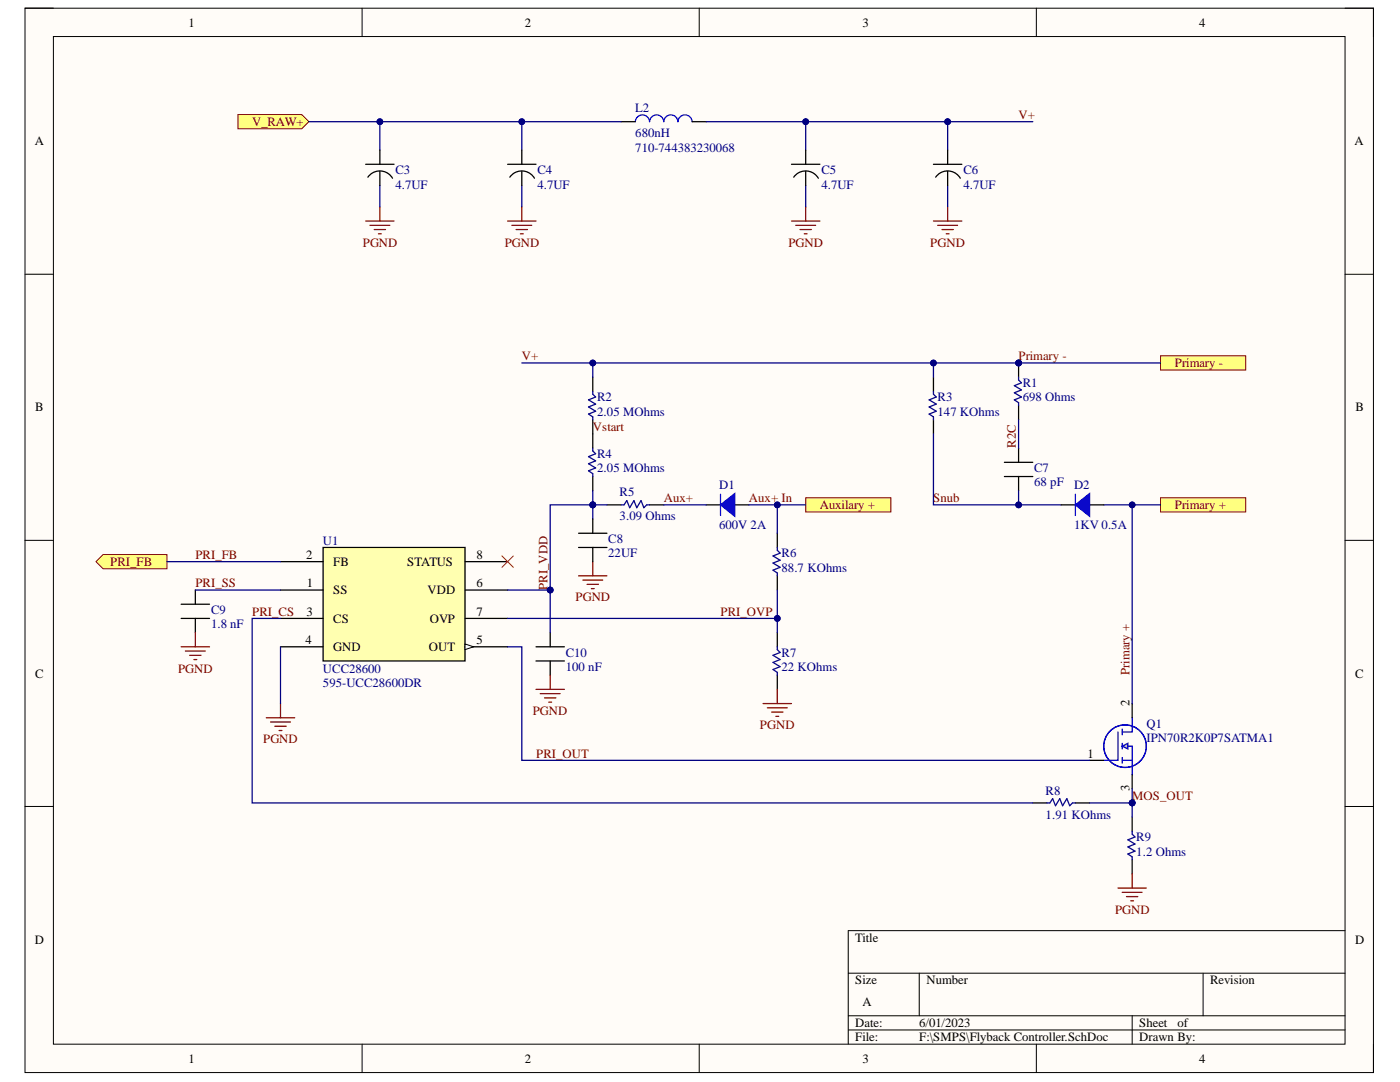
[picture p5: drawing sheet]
<svg xmlns="http://www.w3.org/2000/svg" width="279mm" height="216mm" viewBox="0 0 279 216" stroke-linecap="round" stroke-linejoin="round" font-family="sans-serif">
<defs><g id="words">
<g font-size="2.5">
<text x="37.6" y="5.3">1</text>
<text x="104.7" y="5.3">2</text>
<text x="172.1" y="5.3">3</text>
<text x="239.3" y="5.3">4</text>
<text x="6.9" y="29">A</text>
<text x="270.3" y="29">A</text>
<text x="7" y="82.1">B</text>
<text x="270.5" y="82.1">B</text>
<text x="61.1" y="111.5">2</text>
<text x="66.5" y="112.9">FB</text>
<text x="81.3" y="112.9">STATUS</text>
<text x="95.1" y="111.5">8</text>
<text x="61.2" y="117.2">1</text>
<text x="66.5" y="118.6">SS</text>
<text x="85.3" y="118.6">VDD</text>
<text x="95.1" y="117.2">6</text>
<text x="61.2" y="122.9">3</text>
<text x="66.5" y="124.2">CS</text>
<text x="85.8" y="124.2">OVP</text>
<text x="95.1" y="122.9">7</text>
<text x="61" y="128.5">4</text>
<text x="66.5" y="129.9">GND</text>
<text x="85.6" y="129.9">OUT</text>
<text x="95.1" y="128.5">5</text>
<text x="7" y="135.2">C</text>
<text x="270.4" y="135.2">C</text>
<text x="225.4" y="141" transform="rotate(-90 225.4 141)">2</text>
<text x="217" y="151.2">1</text>
<text x="225.4" y="157.9" transform="rotate(-90 225.4 157.9)">3</text>
<text x="6.9" y="188.3">D</text>
<text x="170.7" y="188">Title</text>
<text x="270.4" y="188.3">D</text>
<text x="170.7" y="196.4">Size</text>
<text x="184.9" y="196.4">Number</text>
<text x="241.5" y="196.4">Revision</text>
<text x="172.1" y="200.7">A</text>
<text x="170.7" y="205">Date:</text>
<text x="170.7" y="207.8">File:</text>
<text x="183.5" y="205">6/01/2023</text>
<text x="183.5" y="207.8">F:\SMPS\Flyback Controller.SchDoc</text>
<text x="227.4" y="205">Sheet</text>
<text x="227.4" y="207.8">Drawn By:</text>
<text x="235" y="205">of</text>
<text x="37.6" y="212.1">1</text>
<text x="104.7" y="212.1">2</text>
<text x="172.1" y="212.1">3</text>
<text x="239.3" y="212.1">4</text>
</g>
<g font-size="2.5" fill="#000080">
<text x="126.8" y="22.4">L2</text>
<text x="126.8" y="27.4">680nH</text>
<text x="78.9" y="34.8">C3</text>
<text x="107.3" y="34.8">C4</text>
<text x="126.8" y="30.3">710-744383230068</text>
<text x="163.9" y="34.8">C5</text>
<text x="192.3" y="34.8">C6</text>
<text x="78.9" y="37.6">4.7UF</text>
<text x="107.3" y="37.6">4.7UF</text>
<text x="163.9" y="37.6">4.7UF</text>
<text x="192.3" y="37.6">4.7UF</text>
<text x="204.1" y="77.3">R1</text>
<text x="119.2" y="80.1">R2</text>
<text x="119.2" y="83">2.05 MOhms</text>
<text x="187.1" y="80.1">R3</text>
<text x="187.1" y="83">147 KOhms</text>
<text x="204.1" y="80.1">698 Ohms</text>
<text x="119.2" y="91.4">R4</text>
<text x="119.2" y="94.2">2.05 MOhms</text>
<text x="206.4" y="94.2">C7</text>
<text x="123.7" y="99">R5</text>
<text x="143.5" y="97.7">D1</text>
<text x="206.4" y="97.1">68 pF</text>
<text x="214.3" y="97.7">D2</text>
<text x="123.7" y="103.8">3.09 Ohms</text>
<text x="143.5" y="105.5">600V 2A</text>
<text x="214.3" y="105.5">1KV 0.5A</text>
<text x="64.5" y="108.7">U1</text>
<text x="121.4" y="108.4">C8</text>
<text x="121.4" y="111.2">22UF</text>
<text x="156" y="111.2">R6</text>
<text x="156" y="114.1">88.7 KOhms</text>
<text x="42.1" y="122.5">C9</text>
<text x="42.1" y="125.4">1.8 nF</text>
<text x="112.9" y="131.1">C10</text>
<text x="156" y="131.1">R7</text>
<text x="64.5" y="137">595-UCC28600DR</text>
<text x="64.5" y="134.2">UCC28600</text>
<text x="112.9" y="133.9">100 nF</text>
<text x="156" y="133.9">22 KOhms</text>
<text x="228.8" y="145.2">Q1</text>
<text x="228.8" y="148.1">IPN70R2K0P7SATMA1</text>
<text x="208.7" y="158.5">R8</text>
<text x="208.7" y="163.4">1.91 KOhms</text>
<text x="226.8" y="167.8">R9</text>
<text x="226.8" y="170.7">1.2 Ohms</text>
</g>
<g font-size="2.5" fill="#800000">
<text x="203.3" y="23.8">V+</text>
<text x="50.3" y="25.1">V_RAW+</text>
<text x="72.4" y="49.2">PGND</text>
<text x="100.7" y="49.2">PGND</text>
<text x="157.3" y="49.2">PGND</text>
<text x="185.7" y="49.2">PGND</text>
<text x="104.1" y="71.9">V+</text>
<text x="203.3" y="71.9">Primary -</text>
<text x="234.5" y="73.3">Primary -</text>
<text x="118.3" y="86">Vstart</text>
<text x="202.8" y="89.4" transform="rotate(-90 202.8 89.4)">R2C</text>
<text x="132.5" y="100.2">Aux+</text>
<text x="149.5" y="100.2">Aux+ In</text>
<text x="163.6" y="101.6">Auxilary +</text>
<text x="186.3" y="100.2">Snub</text>
<text x="234.5" y="101.6">Primary +</text>
<text x="22" y="112.9">PRI_FB</text>
<text x="39" y="111.5">PRI_FB</text>
<text x="39" y="117.2">PRI_SS</text>
<text x="109.3" y="117.7" transform="rotate(-90 109.3 117.7)">PRI_VDD</text>
<text x="114.9" y="120">PGND</text>
<text x="50.3" y="122.9">PRI_CS</text>
<text x="143.8" y="122.9">PRI_OVP</text>
<text x="35.5" y="134.2">PGND</text>
<text x="225.4" y="134.7" transform="rotate(-90 225.4 134.7)">Primary +</text>
<text x="106.3" y="142.7">PGND</text>
<text x="52.5" y="148.3">PGND</text>
<text x="151.7" y="145.5">PGND</text>
<text x="107" y="151.2">PRI_OUT</text>
<text x="225.9" y="159.6">MOS_OUT</text>
<text x="222.5" y="182.3">PGND</text>
</g>
</g></defs>
<path d="M5 1.6h269.1v212.4h-269.1z" fill-rule="evenodd" fill="#fffcf8"/>
<path d="M5 1.6h269.1v212.4h-269.1z" fill="none" stroke="#000" stroke-width=".2"/>
<path d="M10.7 7.3h257.7v201.1h-257.7z" fill-rule="evenodd" fill="#fffcf8"/>
<g fill="none" stroke="#000" stroke-width=".2">
<path d="M5 1.6h5.7M10.7 7.3h257.7v201.1h-257.7zM72.3 1.6v5.7M139.5 1.6v5.7M206.8 1.6v5.7M268.4 1.6h5.7v5.7M5 54.7h5.7M268.4 54.7h5.7M5 107.8h5.7M268.4 107.8h5.7M5 160.9h5.7M268.4 160.9h5.7"/>
<path d="M169.3 194.2h99.1M183.5 194.2v8.5M240.1 194.2v8.5M268.4 185.7h-99.1v22.7M72.3 208.4v5.6M139.5 208.4v5.6M169.3 202.7h99.1M169.3 205.5h99.1M206.8 208.4v5.6M225.9 202.7v5.7M274.1 208.4v5.6"/>
</g>
<path d="M126.8 24.3a1.42 1.42 0 0 1 1.4-1.4 1.42 1.42 0 0 1 1.4 1.4 1.42 1.42 0 0 1 1.4-1.4 1.42 1.42 0 0 1 1.5 1.4 1.42 1.42 0 0 1 1.4-1.4 1.42 1.42 0 0 1 1.4 1.4 1.42 1.42 0 0 1 1.4-1.4 1.42 1.42 0 0 1 1.4 1.4" fill="none" stroke="#00f" stroke-width=".25"/>
<path d="M124 24.3h2.8M138.1 24.3h2.9" fill="none" stroke="#000" stroke-width=".25"/>
<path d="M47.5 22.9h12.7l1.4 1.4-1.4 1.4h-12.7z" fill-rule="evenodd" fill="#ffff80"/>
<path d="M47.5 22.9h12.7l1.4 1.4-1.4 1.4h-12.7z" fill="none" stroke="#800000" stroke-width=".2"/>
<g fill="none" stroke="#800000" stroke-width=".25">
<path d="M73 44.1h5.6M73.8 45h4M74.7 45.8h2.2M75.5 46.7h.6M75.8 41.3v2.8M101.3 44.1h5.7M102.2 45h3.9M103 45.8h2.3M103.9 46.7h.5M104.1 41.3v2.8M158 44.1h5.6M158.8 45h4"/>
<path d="M159.7 45.8h2.2M160.5 46.7h.6M160.8 41.3v2.8M186.3 44.1h5.7M187.1 45h4M188 45.8h2.3M188.8 46.7h.6M189.1 41.3v2.8"/>
</g>
<path d="M186.3 75.3v2.8M186.3 83.8v2.8M200.4 95.1h5.7M200.4 92.3h5.7M203.3 89.4v2.9M203.3 95.1v2.8M39 117.7v2.9M121.1 100.7h2.9M129.6 100.7h2.9M36.2 123.4h5.6M36.2 120.6h5.6M39 123.4v2.8" fill="none" stroke="#000" stroke-width=".25"/>
<path d="M186.3 78.1v.6l.5 .5-1.4 .6 1.4 .8-1.4 .6 1.4 .9-1.4 .5 .9 .6v.6M124 100.7h.5l.6-.8 .6 1.4 .8-1.4 .6 1.4 .8-1.4 .6 1.4 .6-.6h.5" fill="none" stroke="#0c0087" stroke-width=".25"/>
<circle cx="203.3" cy="72.4" r=".56" fill="#000080"/>
<circle cx="203.3" cy="72.4" r=".56" fill="none" stroke="#000080" stroke-width=".2"/>
<path d="M203.3 72.4v2.9M203.3 80.9v2.9" fill="none" stroke="#000" stroke-width=".25"/>
<circle cx="203.3" cy="72.4" r=".56" fill="#000080"/>
<circle cx="203.3" cy="72.4" r=".56" fill="none" stroke="#000080" stroke-width=".2"/>
<path d="M203.3 75.3v.5l.6 .6-1.5 .6 1.5 .8-1.5 .6 1.5 .8-1.5 .6 .9 .6v.5M208.9 160.2h.6l.6-.8 .6 1.4 .8-1.4 .6 1.4 .8-1.4 .6 1.4 .5-.6h.6M225.9 165.9v.5l.6 .6-1.4 .6 1.4 .8-1.4 .6 1.4 .8-1.4 .6 .8 .6v.5" fill="none" stroke="#0c0087" stroke-width=".25"/>
<path d="M141 100.7h2.8M146.6 100.7h2.9M107 131.9h5.6M107 129.1h5.6M109.8 126.2v2.9M109.8 131.9v2.8M206.1 160.2h2.8M214.6 160.2h2.8M225.9 163v2.9M225.9 171.5v2.9" fill="none" stroke="#000" stroke-width=".25"/>
<path d="M143.8 98.6v4.3" fill="none" stroke="#00f" stroke-width=".25"/>
<path d="M143.8 100.7l2.8-2.2v4.5z" fill="#00f"/>
<path d="M143.8 100.7l2.8-2.2v4.5z" fill="none" stroke="#00f" stroke-width=".25"/>
<path d="M64.5 109.2h28.3v22.7h-28.3z" fill-rule="evenodd" fill="#ffffb0"/>
<path d="M56 117.7h8.5M56 112.1h8.5M64.5 109.2h28.3v22.7h-28.3zM56 123.4h8.5M56 129.1h8.5M92.8 129.1h8.5" fill="none" stroke="#000" stroke-width=".25"/>
<path d="M92.8 128.5l1.7 .6-1.7 .5z" fill="#f8fcff"/>
<path d="M92.8 128.5l1.7 .6-1.7 .5z" fill="none" stroke="#000" stroke-width=".2"/>
<path d="M92.8 117.7h8.5M92.8 112.1h8.5M92.8 123.4h8.5" fill="none" stroke="#000" stroke-width=".25"/>
<path d="M231.6 71h17v2.8h-17z" fill-rule="evenodd" fill="#ffff80"/>
<path d="M231.6 71h17v2.8h-17z" fill="none" stroke="#800000" stroke-width=".2"/>
<path d="M231.6 99.3h17v2.9h-17z" fill-rule="evenodd" fill="#ffff80"/>
<path d="M231.6 99.3h17v2.9h-17z" fill="none" stroke="#800000" stroke-width=".2"/>
<path d="M160.8 99.3h17v2.9h-17z" fill-rule="evenodd" fill="#ffff80"/>
<path d="M160.8 99.3h17v2.9h-17z" fill="none" stroke="#800000" stroke-width=".2"/>
<g fill="none" stroke="#800000" stroke-width=".25">
<path d="M115.5 114.9h5.6M116.3 115.7h4M117.2 116.6h2.2M118 117.5h.6M118.3 112.1v2.8M36.2 129.1h5.6M37 129.9h4M37.9 130.8h2.2M38.7 131.6h.6M39 126.2v2.9M107 137.6h5.6M107.8 138.4h4"/>
<path d="M108.7 139.3h2.2M109.8 134.7v2.9M53.1 143.2h5.7M54 144.1h4M54.8 144.9h2.3M55.7 145.8h.6M56 140.4v2.8M109.5 140.1h.6M223.1 177.2h5.7M224 178h3.9M224.8 178.9h2.3M225.7 179.8h.5"/>
<path d="M225.9 174.4v2.8"/>
</g>
<path d="M20.6 110.7h12.7v2.8h-12.7l-1.4-1.4z" fill-rule="evenodd" fill="#ffff80"/>
<path d="M20.6 110.7h12.7v2.8h-12.7l-1.4-1.4z" fill="none" stroke="#800000" stroke-width=".2"/>
<path d="M100.2 110.9l2.2 2.3M102.4 110.9l-2.2 2.3" fill="none" stroke="#f00" stroke-width=".2"/>
<g fill="none" stroke="#00f" stroke-width=".25">
<path d="M223.1 146.1v5.6h-2.8M224 148.9h1.9v5.7M224 151.7h1.9M224 145.5v1.1M224 148.3v1.1M224 151.1v1.2M225.9 143.2v2.9h-1.9"/>
<circle cx="224.5" cy="148.9" r="4.2"/>
</g>
<path d="M224 148.9l1.1-.6v1.1z" fill="#c0c0c0"/>
<path d="M224 148.9l1.1-.6v1.1z" fill="none" stroke="#00f" stroke-width=".25"/>
<path d="M155.1 106.4v2.8M155.1 114.9v2.8M155.1 126.2v2.9M155.1 134.7v2.9M217.4 151.7h2.9M225.9 140.4v2.8M225.9 154.6v2.8" fill="none" stroke="#000" stroke-width=".25"/>
<path d="M155.1 109.2v.6l.6 .6-1.4 .5 1.4 .9-1.4 .6 1.4 .8-1.4 .6 .8 .5v.6M155.1 129.1v.5l.6 .6-1.4 .6 1.4 .8-1.4 .6 1.4 .8-1.4 .6 .8 .6v.5" fill="none" stroke="#0c0087" stroke-width=".25"/>
<path d="M155.1 137.6v2.8M152.3 140.4h5.7M153.1 141.2h4M154 142.1h2.3M154.8 142.9h.6" fill="none" stroke="#800000" stroke-width=".25"/>
<circle cx="225.9" cy="160.2" r=".57" fill="#000080"/>
<circle cx="225.9" cy="160.2" r=".57" fill="none" stroke="#000080" stroke-width=".2"/>
<circle cx="203.3" cy="72.4" r=".56" fill="#000080"/>
<circle cx="203.3" cy="72.4" r=".56" fill="none" stroke="#000080" stroke-width=".2"/>
<circle cx="109.8" cy="117.7" r=".57" fill="#000080"/>
<circle cx="109.8" cy="117.7" r=".57" fill="none" stroke="#000080" stroke-width=".2"/>
<path d="M118.3 75.3v2.8M118.3 83.7v5.7M118.3 95.1v2.8" fill="none" stroke="#000" stroke-width=".25"/>
<path d="M118.3 78.1v.6l.6 .5-1.4 .6 1.4 .8-1.4 .6 1.4 .9-1.4 .5 .8 .6v.5M118.3 89.4v.6l.6 .5-1.4 .6 1.4 .9-1.4 .5 1.4 .9-1.4 .5 .8 .6v.6" fill="none" stroke="#0c0087" stroke-width=".25"/>
<path d="M75.8 24.3v5.6M75.8 37v4.3M104.1 37v4.3M160.8 37v4.3M189.1 37v4.3" fill="none" stroke="#000080" stroke-width=".25"/>
<circle cx="75.8" cy="24.3" r=".57" fill="#000080"/>
<circle cx="75.8" cy="24.3" r=".57" fill="none" stroke="#000080" stroke-width=".2"/>
<path d="M104.1 24.3v5.6" fill="none" stroke="#000080" stroke-width=".25"/>
<circle cx="104.1" cy="24.3" r=".57" fill="#000080"/>
<circle cx="104.1" cy="24.3" r=".57" fill="none" stroke="#000080" stroke-width=".2"/>
<path d="M160.8 24.3v5.6" fill="none" stroke="#000080" stroke-width=".25"/>
<circle cx="160.8" cy="24.3" r=".57" fill="#000080"/>
<circle cx="160.8" cy="24.3" r=".57" fill="none" stroke="#000080" stroke-width=".2"/>
<path d="M189.1 24.3v5.7" fill="none" stroke="#000080" stroke-width=".25"/>
<circle cx="189.1" cy="24.3" r=".57" fill="#000080"/>
<circle cx="189.1" cy="24.3" r=".57" fill="none" stroke="#000080" stroke-width=".2"/>
<path d="M104.1 72.4h14.2v2.9" fill="none" stroke="#000080" stroke-width=".25"/>
<circle cx="118.3" cy="72.4" r=".57" fill="#000080"/>
<circle cx="118.3" cy="72.4" r=".57" fill="none" stroke="#000080" stroke-width=".2"/>
<path d="M118.3 100.7v2.9" fill="none" stroke="#000080" stroke-width=".25"/>
<circle cx="118.3" cy="100.7" r=".57" fill="#000080"/>
<circle cx="118.3" cy="100.7" r=".57" fill="none" stroke="#000080" stroke-width=".2"/>
<path d="M203.3 97.9v2.8h8.5" fill="none" stroke="#000080" stroke-width=".25"/>
<circle cx="203.3" cy="100.7" r=".56" fill="#000080"/>
<circle cx="203.3" cy="100.7" r=".56" fill="none" stroke="#000080" stroke-width=".2"/>
<path d="M186.3 72.4v2.9" fill="none" stroke="#000080" stroke-width=".25"/>
<circle cx="186.3" cy="72.4" r=".57" fill="#000080"/>
<circle cx="186.3" cy="72.4" r=".57" fill="none" stroke="#000080" stroke-width=".2"/>
<path d="M186.3 86.6v14.1h17" fill="none" stroke="#000080" stroke-width=".25"/>
<circle cx="203.3" cy="100.7" r=".56" fill="#000080"/>
<circle cx="203.3" cy="100.7" r=".56" fill="none" stroke="#000080" stroke-width=".2"/>
<path d="M118.3 100.7h-8.5v17h-8.5M132.5 100.7h8.5" fill="none" stroke="#000080" stroke-width=".25"/>
<circle cx="109.8" cy="117.7" r=".57" fill="#000080"/>
<circle cx="109.8" cy="117.7" r=".57" fill="none" stroke="#000080" stroke-width=".2"/>
<circle cx="118.3" cy="100.7" r=".57" fill="#000080"/>
<circle cx="118.3" cy="100.7" r=".57" fill="none" stroke="#000080" stroke-width=".2"/>
<path d="M118.3 100.7h2.8" fill="none" stroke="#000080" stroke-width=".25"/>
<circle cx="118.3" cy="100.7" r=".57" fill="#000080"/>
<circle cx="118.3" cy="100.7" r=".57" fill="none" stroke="#000080" stroke-width=".2"/>
<path d="M118.3 72.4h113.3" fill="none" stroke="#000080" stroke-width=".25"/>
<circle cx="118.3" cy="72.4" r=".57" fill="#000080"/>
<circle cx="118.3" cy="72.4" r=".57" fill="none" stroke="#000080" stroke-width=".2"/>
<circle cx="186.3" cy="72.4" r=".57" fill="#000080"/>
<circle cx="186.3" cy="72.4" r=".57" fill="none" stroke="#000080" stroke-width=".2"/>
<circle cx="203.3" cy="72.4" r=".56" fill="#000080"/>
<circle cx="203.3" cy="72.4" r=".56" fill="none" stroke="#000080" stroke-width=".2"/>
<path d="M220.3 100.7h11.3" fill="none" stroke="#000080" stroke-width=".25"/>
<circle cx="225.9" cy="100.7" r=".57" fill="#000080"/>
<circle cx="225.9" cy="100.7" r=".57" fill="none" stroke="#000080" stroke-width=".2"/>
<path d="M155.1 100.7v5.7" fill="none" stroke="#000080" stroke-width=".25"/>
<circle cx="155.1" cy="100.7" r=".57" fill="#000080"/>
<circle cx="155.1" cy="100.7" r=".57" fill="none" stroke="#000080" stroke-width=".2"/>
<path d="M101.3 123.4h53.8v2.8" fill="none" stroke="#000080" stroke-width=".25"/>
<circle cx="155.1" cy="123.4" r=".57" fill="#000080"/>
<circle cx="155.1" cy="123.4" r=".57" fill="none" stroke="#000080" stroke-width=".2"/>
<path d="M155.1 117.7v5.7" fill="none" stroke="#000080" stroke-width=".25"/>
<circle cx="155.1" cy="123.4" r=".57" fill="#000080"/>
<circle cx="155.1" cy="123.4" r=".57" fill="none" stroke="#000080" stroke-width=".2"/>
<path d="M109.8 117.7v8.5M56 129.1v11.3" fill="none" stroke="#000080" stroke-width=".25"/>
<circle cx="109.8" cy="117.7" r=".57" fill="#000080"/>
<circle cx="109.8" cy="117.7" r=".57" fill="none" stroke="#000080" stroke-width=".2"/>
<path d="M217.4 160.2h8.5" fill="none" stroke="#000080" stroke-width=".25"/>
<circle cx="225.9" cy="160.2" r=".57" fill="#000080"/>
<circle cx="225.9" cy="160.2" r=".57" fill="none" stroke="#000080" stroke-width=".2"/>
<path d="M61.6 24.3h62.4M56 123.4h-5.7v36.8h155.8" fill="none" stroke="#000080" stroke-width=".25"/>
<circle cx="75.8" cy="24.3" r=".57" fill="#000080"/>
<circle cx="75.8" cy="24.3" r=".57" fill="none" stroke="#000080" stroke-width=".2"/>
<circle cx="104.1" cy="24.3" r=".57" fill="#000080"/>
<circle cx="104.1" cy="24.3" r=".57" fill="none" stroke="#000080" stroke-width=".2"/>
<path d="M141 24.3h65.1" fill="none" stroke="#000080" stroke-width=".25"/>
<circle cx="160.8" cy="24.3" r=".57" fill="#000080"/>
<circle cx="160.8" cy="24.3" r=".57" fill="none" stroke="#000080" stroke-width=".2"/>
<circle cx="189.1" cy="24.3" r=".57" fill="#000080"/>
<circle cx="189.1" cy="24.3" r=".57" fill="none" stroke="#000080" stroke-width=".2"/>
<path d="M33.3 112.1h22.7M39 117.7h17M225.9 100.7v39.7M101.3 129.1h2.8v22.6h113.3" fill="none" stroke="#000080" stroke-width=".25"/>
<circle cx="225.9" cy="100.7" r=".57" fill="#000080"/>
<circle cx="225.9" cy="100.7" r=".57" fill="none" stroke="#000080" stroke-width=".2"/>
<path d="M225.9 157.4v2.8" fill="none" stroke="#000080" stroke-width=".25"/>
<circle cx="225.9" cy="160.2" r=".57" fill="#000080"/>
<circle cx="225.9" cy="160.2" r=".57" fill="none" stroke="#000080" stroke-width=".2"/>
<path d="M225.9 160.2v2.8" fill="none" stroke="#000080" stroke-width=".25"/>
<circle cx="225.9" cy="160.2" r=".57" fill="#000080"/>
<circle cx="225.9" cy="160.2" r=".57" fill="none" stroke="#000080" stroke-width=".2"/>
<path d="M149.5 100.7h11.3" fill="none" stroke="#000080" stroke-width=".25"/>
<circle cx="155.1" cy="100.7" r=".57" fill="#000080"/>
<circle cx="155.1" cy="100.7" r=".57" fill="none" stroke="#000080" stroke-width=".2"/>
<path d="M118.3 97.9v2.8M203.3 83.8v5.6" fill="none" stroke="#000080" stroke-width=".25"/>
<circle cx="118.3" cy="100.7" r=".57" fill="#000080"/>
<circle cx="118.3" cy="100.7" r=".57" fill="none" stroke="#000080" stroke-width=".2"/>
<g fill="none" stroke="#000" stroke-width=".25">
<path d="M73 32.8h5.6M73.4 35.4a2.92 2.92 0 0 1 4.9 .2M75.8 29.9v2.9M75.8 34.2v2.8M101.3 32.8h5.7M101.7 35.4a2.92 2.92 0 0 1 5 .2M104.1 29.9v2.9M104.1 34.2v2.8M158 32.8h5.6M158.4 35.4a2.92 2.92 0 0 1 4.9 .2M160.8 29.9v2.9M160.8 34.2v2.8"/>
<path d="M186.3 32.8h5.7M186.7 35.4a2.92 2.92 0 0 1 5 .2M189.1 30v2.8M189.1 34.2v2.8M115.5 109.2h5.6M115.5 106.4h5.6M118.3 103.6v2.8M118.3 109.2v2.9M211.8 100.7h2.8M217.4 100.7h2.9"/>
</g>
<path d="M214.6 98.6v4.3" fill="none" stroke="#00f" stroke-width=".25"/>
<path d="M214.6 100.7l2.8-2.2v4.5z" fill="#00f"/>
<path d="M214.6 100.7l2.8-2.2v4.5z" fill="none" stroke="#00f" stroke-width=".25"/>
<use href="#words"/>
</svg>
